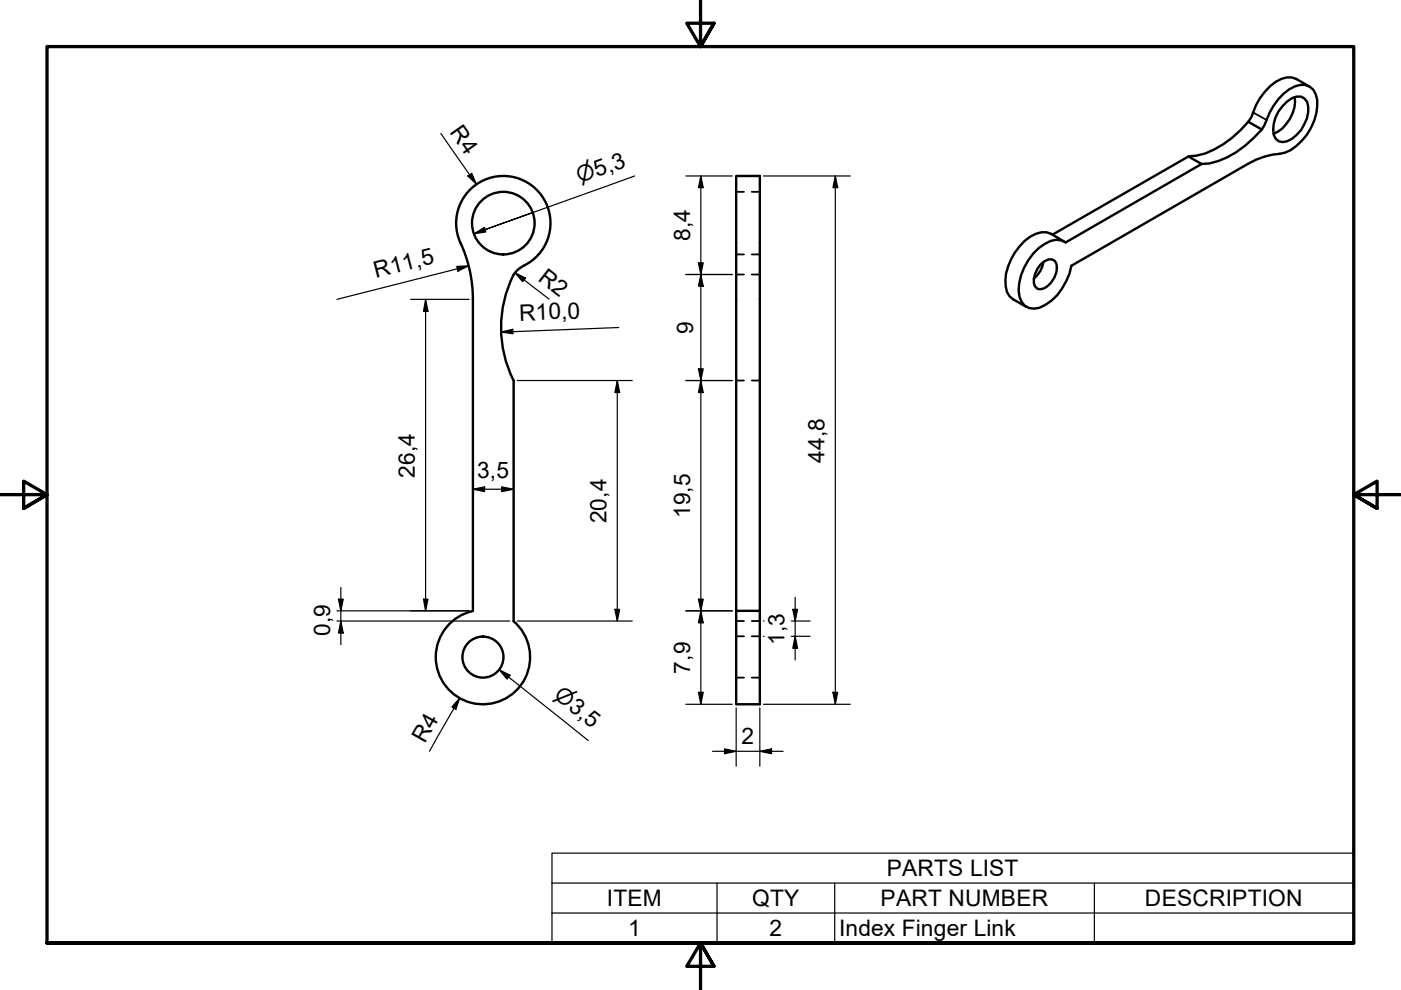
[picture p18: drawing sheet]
<svg xmlns="http://www.w3.org/2000/svg" width="297mm" height="210mm" viewBox="0 0 297 210" stroke-linecap="round" stroke-linejoin="round" font-family="sans-serif">
<defs><g id="words">
<g font-size="4.8">
<text x="95.2" y="28" transform="rotate(55 95.2 28)">R4</text>
<text x="146.3" y="51.2" transform="rotate(-90 146.3 51.2)">8,4</text>
<text x="79.7" y="59" transform="rotate(-14 79.7 59)">R11,5</text>
<text x="113.9" y="59.4" transform="rotate(38 113.9 59.4)">R2</text>
<text x="110.1" y="68" transform="rotate(-2 110.1 68)">R10,0</text>
<text x="146.9" y="70.8" transform="rotate(-90 146.9 70.8)">9</text>
<text x="87.9" y="101.3" transform="rotate(-90 87.9 101.3)">26,4</text>
<text x="101.2" y="101.4">3,5</text>
<text x="174.8" y="98.1" transform="rotate(-90 174.8 98.1)">44,8</text>
<text x="128.6" y="111" transform="rotate(-90 128.6 111)">20,4</text>
<text x="146.3" y="109.9" transform="rotate(-90 146.3 109.9)">19,5</text>
<text x="70" y="134.8" transform="rotate(-90 70 134.8)">0,9</text>
<text x="166.3" y="136.7" transform="rotate(-90 166.3 136.7)">1,3</text>
<text x="146.3" y="142.8" transform="rotate(-90 146.3 142.8)">7,9</text>
<text x="90" y="157.8" transform="rotate(-60 90 157.8)">R4</text>
<text x="157.2" y="157.7">2</text>
<text x="188" y="185.8">PARTS LIST</text>
<text x="128.7" y="192.2">ITEM</text>
<text x="159.4" y="192.2">QTY</text>
<text x="186.7" y="192.2">PART NUMBER</text>
<text x="242.8" y="192.2">DESCRIPTION</text>
<text x="133.2" y="198.5">1</text>
<text x="163.1" y="198.5">2</text>
<text x="177.9" y="198.5">Index Finger Link</text>
</g>
<g font-size="4.6">
<text x="122.9" y="38.9" transform="rotate(-20 122.9 38.9)">⌀5,3</text>
<text x="117.2" y="147.9" transform="rotate(38 117.2 147.9)">⌀3,5</text>
</g>
</g></defs>
<!-- layer: Visible (ISO) -->
<g fill="none" stroke="#000" stroke-width=".51">
<path d="M277.7 18.4l-2.9-1.7a4.3 4.3 0 0 0-4.4 .7 13.6 13.6 0 0 0-5.1 7.5l-.6 .9M156.1 37.3h5v92.2h-5zM252 33.2l-28.9 16.6M252 33.2l2.8 1.6M264.7 25.8a22.8 22.8 0 0 1-9.2 6.7l-1.8 .5-1.7 .2M264.7 25.8l2.8 1.7M267.5 27.5l.6-1a14.6 14.6 0 0 1 5.2-7.5 3.8 3.8 0 0 1 5.1 0 6 6 0 0 1 .7 5 11.8 11.8 0 0 1-6.6 8.4l-1.2 .2a15.5 15.5 0 0 0-6.8 2.2l-37.4 21.6a12.1 12.1 0 0 1-6.7 8.8 3.1 3.1 0 0 1-4.2-2.3 11.4 11.4 0 0 1 4-10.3 5.5 5.5 0 0 1 4.8-1.6l.9 .4 28.9-16.6M267.5 27.5a20.6 20.6 0 0 1-11 7.1l-1.7 .2M272 22.5a4.3 4.3 0 0 1 3.8-2 2.63 2.63 0 0 1 1.6 3.2 7.7 7.7 0 0 1-4.5 6.2 1.97 1.97 0 0 1-2.8-1.4 7 7 0 0 1 1.9-6zM274.5 20.6a7.8 7.8 0 0 1-4.5 7.8M97.6 51.5a10 10 0 0 1 4.9-13.3 10 10 0 0 1 13.3 4.9 10 10 0 0 1-4.8 13.3M97.6 51.5a28.8 28.8 0 0 1 2.7 12"/>
<path d="M111 56.4l-1.2 .8a5.5 5.5 0 0 0-1.6 2.5 25 25 0 0 0 .7 21M220.6 56.1a2.23 2.23 0 0 1 3-.8 3.2 3.2 0 0 1 0 3.5 4.1 4.1 0 0 1-3 2.5l-.6-.1a2.52 2.52 0 0 1-.5-3.1zM221.2 55.5a5.8 5.8 0 0 1-2 3.6M225.6 51.2l-2.8-1.6a4.3 4.3 0 0 0-4.3 .5 12.1 12.1 0 0 0-5.3 10.6l.3 1.2 .6 .9 .7 .7 2.8 1.6M100.3 63.5v66M108.9 80.7v51M100.2 129.6a10 10 0 0 0-6.9 13.9 10 10 0 0 0 15.2 3.8 10 10 0 0 0 .4-15.6M156.1 129.5v19.8h5v-19.8"/>
<circle cx="106.7" cy="47.3" r="6.6"/>
<circle cx="102.4" cy="139.3" r="4.4"/>
</g>
<!-- layer: Visible Narrow (ISO) -->
<path d="M265.7 23.8l2.8 1.6" fill="none" stroke="#000" stroke-width=".38"/>
<!-- layer: Hidden (ISO) -->
<g fill="none" stroke="#000" stroke-width=".38">
<path d="M156.1 58.2h1.6M156.1 40.7h1.6M156.1 53.9h1.6M159.4 58.2h1.7M159.4 40.7h1.7M159.4 53.9h1.7M156.1 80.7h1.6M159.4 80.7h1.7M156.1 131.7h1.6M156.1 134.9h1.6M159.4 131.7h1.7M159.4 134.9h1.7"/>
<path d="M156.1 143.7h1.6M159.4 143.7h1.7"/>
</g>
<!-- layer: Symbol (ISO) -->
<path d="M117 187.2v-6.3h170v6.3M117 187.2h170v6.4M117 187.2v12.7h170v-6.3M117 193.6h170M152 187.2v12.7M177 187.2v12.7M232 187.2v12.7" fill="none" stroke="#000" stroke-width=".25"/>
<!-- layer: Border (ISO) -->
<path d="M148.5 -.1v10l-2.9-5h5.8l-2.9 5 2.9-5M0 104.9h10l-5-2.9v5.8l5-2.9-5 2.9M297 104.9h-10l5-2.9v5.8l-5-2.9 5 2.9M10 199.9v-190h277v190h-277h277M151.4 204.9l-2.9-5 2.9 5h-5.8l2.9-5v10" fill="none" stroke="#000" stroke-width=".7"/>
<!-- layer: Dimension (ISO) -->
<g fill="none" stroke="#000" stroke-width=".25">
<path d="M93.5 28.3l7.5 10.8M99.2 37.3l.8-.6 1 2.4zM134.6 37.3l-31.7 11.4 10.1-3.6M145.4 37.3h9.9M148.6 37.3l.5 2.5h-1zM148.6 37.3v112M161.9 37.3h18.4M177.1 37.3l.5 2.5h-1zM177.1 37.3v112M96.8 56.5l2.6-.1-2.3 1.1zM99.4 56.4l-28 7.1M100.5 49.6l2.2-1.4 .3 1z"/>
<path d="M102.9 48.7l-2.4 .9M109.2 57.8l2.2 1.2-.6 .7zM109.2 57.8l7.2 5.6M145.4 58.2h9.9M148.1 55.7h1l-.5 2.5zM148.6 58.2l.5 2.5h-1zM87.1 63.5h12.3M90.2 63.5l.5 2.5h-.9zM90.2 63.5v66M106.2 70.4l2.5-.6 .1 1zM131.2 69.4l-25 1M148.1 78.2h1l-.5 2.5z"/>
<path d="M109.7 80.7h24.3M130.9 80.7l.5 2.5h-1zM130.9 80.7v51M145.4 80.7h9.9M148.6 80.7l.5 2.5h-1zM100.3 103.7l2.4-.5v1zM100.3 103.7h8.6M106.4 103.2l2.5 .5-2.5 .5zM71.4 129.5h28M71.4 131.7h36.7M71.8 127h1l-.5 2.5zM72.3 131.7l.5 2.5h-1z"/>
<path d="M72.3 124.6v12.1M89.8 127h.9l-.5 2.5zM109.7 131.7h24.3M130.4 129.2h1l-.5 2.5zM145.4 129.5h9.9M148.1 127h1l-.5 2.5zM148.6 129.5l.5 2.6h-1zM161.9 131.7h.1M161.9 134.9h.1M167.8 131.7h4M167.8 134.9h4M168.1 129.2h1l-.5 2.5z"/>
<path d="M168.6 134.9l.5 2.5h-1zM168.6 126.7v13.2M97.5 148l-.9 2.4-.8-.5zM97.5 148l-6.4 11.3M105.9 142l2.2 1.2-.6 .8zM105.9 142l18.8 15M145.4 149.3h9.9M148.1 146.8h1l-.5 2.5zM151.1 159.3h15M153.6 158.8l2.5 .5-2.5 .5zM156.1 150.1v12.4M161.1 159.3l2.5-.5v1z"/>
<path d="M161.1 150.1v12.4M161.9 149.3h18.4M176.6 146.8h1l-.5 2.5z"/>
</g>
<g fill="#000">
<path d="M99.2 37.3l.8-.6 1 2.4zM148.6 37.3l.5 2.5h-1zM177.1 37.3l.5 2.5h-1zM96.8 56.5l2.6-.1-2.3 1.1zM100.5 49.6l2.2-1.4 .3 1zM109.2 57.8l2.2 1.2-.6 .7zM148.1 55.7h1l-.5 2.5zM90.2 63.5l.5 2.5h-.9zM106.2 70.4l2.5-.6 .1 1zM148.1 78.2h1l-.5 2.5zM148.6 58.2l.5 2.5h-1zM130.9 80.7l.5 2.5h-1z"/>
<path d="M148.6 80.7l.5 2.5h-1zM100.3 103.7l2.4-.5v1zM106.4 103.2l2.5 .5-2.5 .5zM71.8 127h1l-.5 2.5zM72.3 131.7l.5 2.5h-1zM89.8 127h.9l-.5 2.5zM130.4 129.2h1l-.5 2.5zM148.1 127h1l-.5 2.5zM148.6 129.5l.5 2.6h-1zM168.1 129.2h1l-.5 2.5zM168.6 134.9l.5 2.5h-1zM97.5 148l-.9 2.4-.8-.5z"/>
<path d="M105.9 142l2.2 1.2-.6 .8zM148.1 146.8h1l-.5 2.5zM153.6 158.8l2.5 .5-2.5 .5zM161.1 159.3l2.5-.5v1zM176.6 146.8h1l-.5 2.5z"/>
</g>
<use href="#words"/>
</svg>
